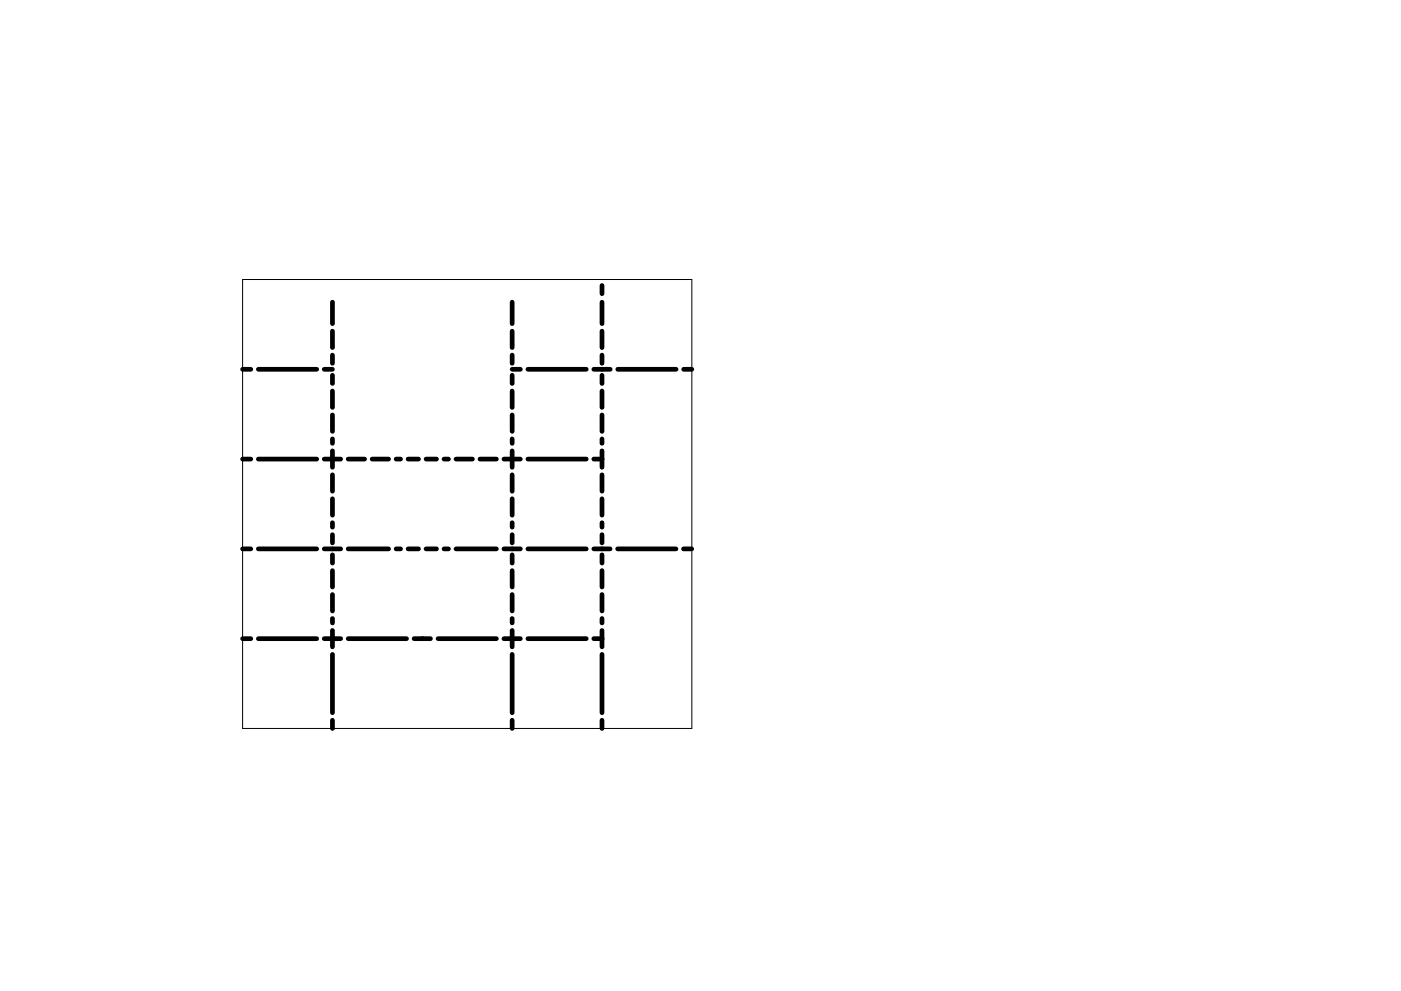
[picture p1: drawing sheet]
<svg xmlns="http://www.w3.org/2000/svg" width="297mm" height="210mm" viewBox="0 0 297 210" stroke-linecap="round" stroke-linejoin="round" font-family="sans-serif">
<path d="M51.4 59.3h95.3v95.3h-95.3z" fill="none" stroke="#000" stroke-width=".21"/>
<g fill="none" stroke="#000" stroke-width="1">
<path d="M51.4 78.4h1.8M54.8 78.4h12.3M68.7 78.4h1.8M70.5 64.1v4.6M70.5 70.3v3.4M70.5 75.3v1.8M70.5 79.6v1.8M108.6 64.1v4.6M108.6 70.3v3.4M108.6 75.3v1.8M108.6 79.6v1.8M108.6 78.4h1.7"/>
<path d="M111.9 78.4h12.4M125.9 78.4h3.5M127.6 60.6v1.7M127.6 64.1v4.6M127.6 70.3v3.4M127.6 75.3v1.8M127.6 79.6v1.8M131 78.4h12.3M144.9 78.4h1.8M51.4 97.4h1.8M54.8 97.4h12.3M68.7 97.4h3.5"/>
<path d="M70.5 83v3.4M70.5 88v3.5M70.5 93.1v1M70.5 95.7v3.4M73.8 97.4h3.5M78.9 97.4h3.5M84 97.4h.9M86.5 97.4h2.2M90.3 97.4h2.2M94.1 97.4h1M96.7 97.4h3.5M101.8 97.4h3.4"/>
<path d="M106.8 97.4h3.5M108.6 83v3.4M108.6 88v3.5M108.6 93.1v1M108.6 95.7v3.4M111.9 97.4h12.4M125.9 97.4h1.7M127.6 83v3.4M127.6 88v3.5M127.6 93.1v1M127.6 95.7v3.4M51.4 116.5h1.8"/>
<path d="M54.8 116.5h12.3M68.7 116.5h3.5M70.5 100.7v3.5M70.5 105.8v3.5M70.5 110.9v.9M70.5 113.4v1.8M70.5 117.7v1.8M73.8 116.5h8.6M84 116.5h.9M86.5 116.5h2.2M90.3 116.5h2.2M94.1 116.5h1"/>
<path d="M96.7 116.5h8.5M106.8 116.5h3.5M108.6 100.7v3.5M108.6 105.8v3.5M108.6 110.9v.9M108.6 113.4v1.8M108.6 117.7v1.8M111.9 116.5h12.4M125.9 116.5h3.4M127.6 100.7v3.5M127.6 105.8v3.5M127.6 110.9v.9"/>
<path d="M127.6 113.4v1.8M127.6 117.7v1.8M130.9 116.5h12.4M144.9 116.5h1.8M51.4 135.5h1.8M54.8 135.5h12.3M68.7 135.5h3.5M70.5 121.1v3.4M70.5 126.1v3.5M70.5 131.2v1M70.5 133.8v3.4M70.5 138.8v12.4"/>
<path d="M73.8 135.5h12.4M87.8 135.5h3.5M92.9 135.5h12.3M106.8 135.5h3.5M108.6 121.1v3.4M108.6 126.1v3.5M108.6 131.2v1M108.6 133.8v3.4M108.6 138.8v12.4M111.9 135.5h12.4M125.9 135.5h1.7M127.6 121.1v3.4"/>
<path d="M127.6 126.1v3.5M127.6 131.2v1M127.6 133.8v3.4M127.6 138.8v12.4M70.5 152.8v1.8M108.6 152.8v1.8M127.6 152.8v1.8"/>
</g>
</svg>
